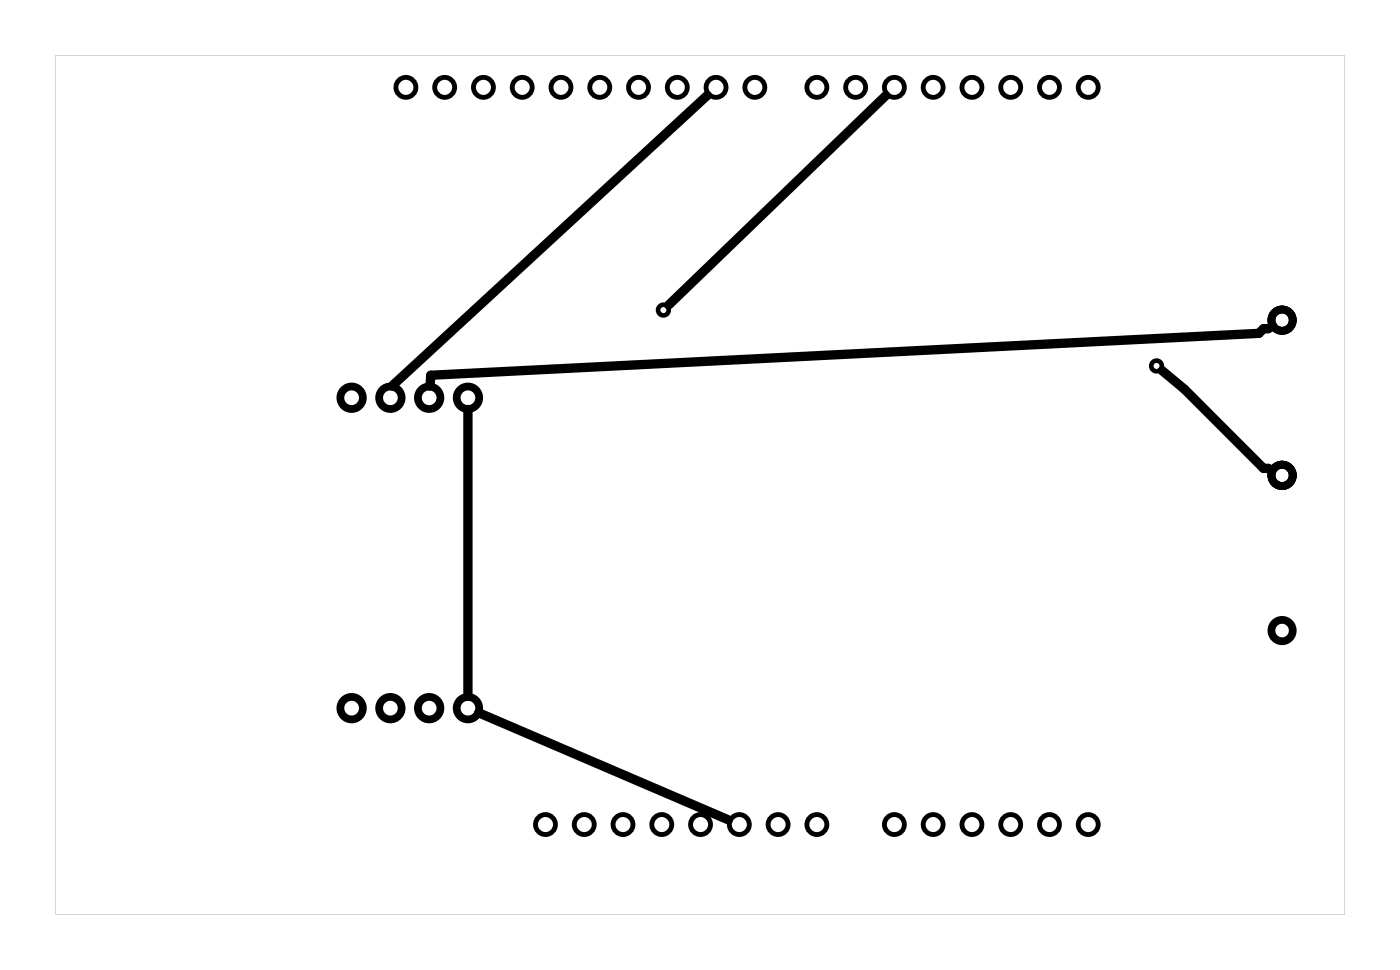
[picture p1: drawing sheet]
<svg xmlns="http://www.w3.org/2000/svg" width="92mm" height="63mm" viewBox="0 0 92 63" stroke-linecap="round" stroke-linejoin="round" font-family="sans-serif">
<path d="M3.6 3.6h84.5v56.3h-84.5zM3.6 3.6v56.3h84.5v-56.3z" fill="#000"/>
<g fill="none" stroke="#000" stroke-width=".32">
<circle cx="26.6" cy="5.7" r=".65"/>
<circle cx="29.1" cy="5.7" r=".65"/>
<circle cx="31.7" cy="5.7" r=".65"/>
<circle cx="34.2" cy="5.7" r=".65"/>
<circle cx="36.8" cy="5.7" r=".65"/>
<circle cx="39.3" cy="5.7" r=".65"/>
<circle cx="41.8" cy="5.7" r=".65"/>
<circle cx="44.4" cy="5.7" r=".65"/>
<circle cx="46.9" cy="5.7" r=".65"/>
<circle cx="49.5" cy="5.7" r=".65"/>
<circle cx="53.5" cy="5.7" r=".65"/>
<circle cx="56.1" cy="5.7" r=".65"/>
<circle cx="58.6" cy="5.7" r=".65"/>
<circle cx="61.1" cy="5.7" r=".65"/>
<circle cx="63.7" cy="5.7" r=".65"/>
<circle cx="66.2" cy="5.7" r=".65"/>
<circle cx="68.8" cy="5.7" r=".65"/>
<circle cx="71.3" cy="5.7" r=".65"/>
<circle cx="35.7" cy="54" r=".65"/>
<circle cx="38.3" cy="54" r=".65"/>
<circle cx="40.8" cy="54" r=".65"/>
<circle cx="43.4" cy="54" r=".65"/>
<circle cx="45.9" cy="54" r=".65"/>
<circle cx="48.4" cy="54" r=".65"/>
<circle cx="51" cy="54" r=".65"/>
<circle cx="53.5" cy="54" r=".65"/>
<circle cx="58.6" cy="54" r=".65"/>
<circle cx="61.1" cy="54" r=".65"/>
<circle cx="63.7" cy="54" r=".65"/>
<circle cx="66.2" cy="54" r=".65"/>
<circle cx="68.8" cy="54" r=".65"/>
<circle cx="71.3" cy="54" r=".65"/>
</g>
<g fill="none" stroke="#000" stroke-width=".51">
<circle cx="23" cy="26" r=".74"/>
<circle cx="25.6" cy="26" r=".74"/>
<circle cx="28.1" cy="26" r=".74"/>
<circle cx="30.7" cy="26" r=".74"/>
<circle cx="84" cy="31.1" r=".7"/>
<circle cx="84" cy="21" r=".7"/>
<circle cx="23" cy="46.4" r=".74"/>
<circle cx="25.6" cy="46.4" r=".74"/>
<circle cx="28.1" cy="46.4" r=".74"/>
<circle cx="30.7" cy="46.4" r=".74"/>
<circle cx="84" cy="41.3" r=".7"/>
</g>
<g fill="none" stroke="#000" stroke-width=".3">
<circle cx="43.5" cy="20.3" r=".35"/>
<circle cx="75.8" cy="24" r=".35"/>
</g>
<path d="M46.3 6.2l-20.5 19v.1M58 6.3l-14.2 13.7M30.7 26.8v18.8M76.1 24.3l1.5 1.2 5.2 5.2h.3l.2 .1M83.4 21.3l-.3 .2h-.3l-.3 .3-54.3 2.8v.7M31.4 46.7l16.3 7" fill="none" stroke="#000" stroke-width=".61"/>
</svg>
